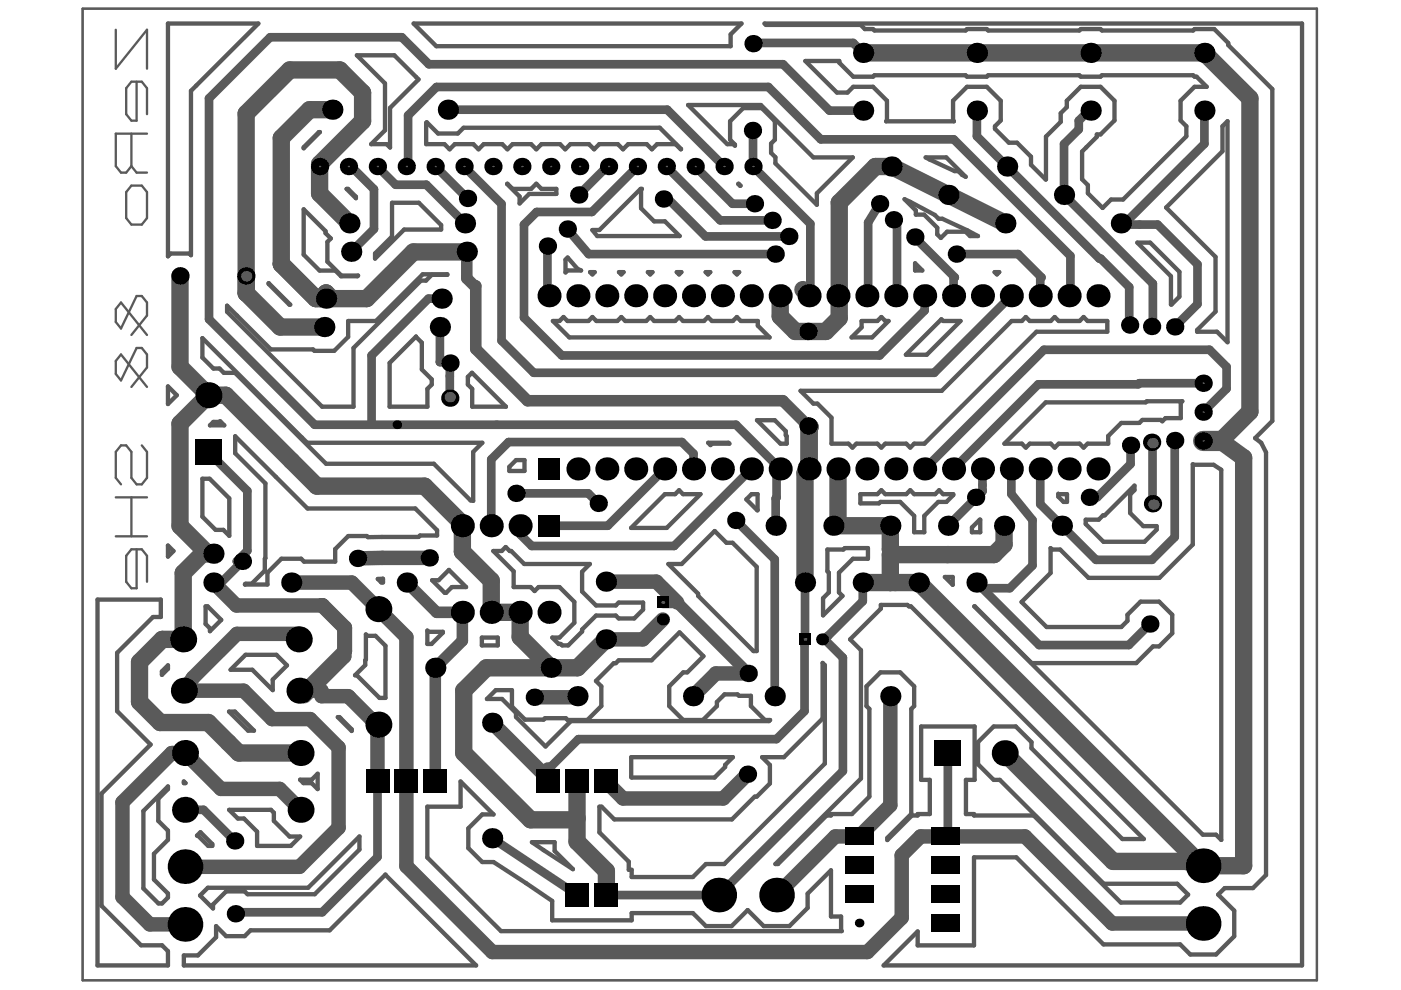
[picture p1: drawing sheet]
<svg xmlns="http://www.w3.org/2000/svg" width="297mm" height="210mm" viewBox="0 0 297 210" stroke-linecap="round" stroke-linejoin="round" font-family="sans-serif">
<path d="M17.5 1.8h261.7v206h-261.7z" fill="none" stroke="#8c8c8c" stroke-width=".49"/>
<g fill="none" stroke="#5a5a5a" stroke-width=".49">
<path d="M27.9 17.3h2.2M24.6 35.2l1.1 1.4h1.1M27.9 35.2l1.1 1.4h2.2M27.9 39.4h2.2l1.1 1.3M27.9 25.6h1.1M31.2 46.2l-1.1 1.4h-2.2M24.6 79.3l1.1 1.4M24.6 68.3l1.1 1.3M25.7 75.2l-1.1 1.3M25.7 64.1l-1.1 1.4M29 73.8h1.1l1.1 1.4M31.2 64.1v2.8"/>
<path d="M26.8 94.4h-1.1l-1.1 1.4M30.1 94.4l1.1 1.4M27.9 116.5h2.2M29 102.7h1.1M27.9 124.7h1.1"/>
</g>
<g fill="none" stroke="#5a5a5a" stroke-width=".92">
<path d="M88.2 16.3l.5 .5M64.4 31.2v.2M67.6 28h.2M82 30.6l.7 .7M90.5 25.9l-.1 .1M94.2 30.6l1.1 1.1M36.2 53.8l-.6 .5M40.1 53.8l.4 .3M69 49v.4l1.1 1.2-.7 .7M72.3 58.6h3.5M73.5 40h.3l1.7 1.7v.3zM79.5 53.7v1.1"/>
<path d="M89.3 59.5h1M47.5 79.1h2.3M48.1 66.1v-1.3l2.1 2.1M88.2 71.4h.1M45.2 89.5l-.7 .7M91.5 80.4v1.1M42.9 101.5h1.5M56.1 118.5v2.5M63.8 118.5l.7 .6M77.8 113.7l.2 .2M89.1 113.5l-.4 .3M92.7 112.4v1.1"/>
<path d="M34.1 127.1v3.7M43.6 132.3l.9 .9v.6M43.6 128.6h.4M77.6 139.8l-.2 .2M77.6 134.5l.3 .3h1.7M93 123h-1.4l2.7 2.7h.3M93.9 134v.1M35.6 141.8l-1.3 1.3v-.8M52.6 154.9h1.3M72 152l2.6 2.6v.4M75.3 143.2h.4M35.6 166.7v.6l-2 2.1"/>
<path d="M35.6 176.1v2M42.5 176.4l2.5 2.6v.3h-.9M48.6 171.7l1.8 1.9M54.5 176.3v3M57.5 171.7l.6 .6v1.7M33.6 191.6h.8M45.2 191.8v.8M45.8 196.4v2.3"/>
</g>
<path d="M68.4 128.3l-.2 .1M73.1 138l-.1 .2v1M39.2 183.8h.1" fill="none" stroke="#5a5a5a" stroke-width="3.1"/>
<path d="M73.9 35.3h.6M92.3 35.3h.1M78.8 89.7l.3 .4M74.1 147.9v.5M50.2 193.4l-.3 .3" fill="none" stroke="#5a5a5a" stroke-width="1.8"/>
<path d="M59.6 56h.1" fill="none" stroke="#5a5a5a" stroke-width="3.7"/>
<g fill="#5a5a5a">
<circle cx="98" cy="129.8" r=".92"/>
<circle cx="98" cy="129.8" r="1.23"/>
</g>
<g fill="none" stroke="#5a5a5a" stroke-width=".92">
<path d="M162.1 5l.3 .3M96.4 30.6h4M102.6 30.6l-1.1 1.1M106.5 30.6l1.1 1.1 1.1-1.1M107.5 39l2.7 2.7M112.6 30.6l1.1 1.1 1.1-1.1M118.7 30.6l1.1 1.1M120.9 30.6h4M127.1 30.6l-1.1 1.1M131 30.6l1.1 1.1 1.1-1.1M137.1 30.6l1.1 1.1 1.1-1.1M143.2 30.6l1.2 1"/>
<path d="M155.5 30.6l.3 .3v-.2M156.5 39l.5 .4M163.5 30.4v2M118 40v1.1M122.4 57l.8 .3M135.8 40h.3l-.2 .2M135.9 44.2l2.8 2.7M100.1 79l-.9 .9v1.6M160.7 69l2.5 2.5M108 99v.9M150.9 94.1l-.3 .3M165.5 94.1h1.3"/>
<path d="M99.8 106.1l.5 .1M144 103.9l-.9 .9h-2.1M151.5 112.6l2.5 2.5M160.6 108.2h.1M112.5 124.5l.8 .8 .9-.8M117.1 135.2h1.5M123.4 133.5v.4M136.4 127.8v1.4M126.4 144.4l1.1 1.1M153.6 147.2l-1.6 1.6v.9M156.4 147.2l.3 .3M162.2 152.7h1.1l-.3 .2"/>
<path d="M102.3 172.7h2.3M133.8 164.8l.1 .1M153.7 162.2v.4l-2.2 2.3M102.3 182.8h2.3M133.3 182.7v1.7h.6"/>
</g>
<path d="M128.7 35.3h.3" fill="none" stroke="#5a5a5a" stroke-width="1.8"/>
<path d="M171.3 90.3l.2 .2" fill="none" stroke="#5a5a5a" stroke-width="3.7"/>
<circle cx="171.5" cy="90.5" r="1.84" fill="#5a5a5a"/>
<path d="M171.3 90.3l.2 .2" fill="none" stroke="#5a5a5a" stroke-width="3.7"/>
<circle cx="171.5" cy="90.5" r="1.84" fill="#5a5a5a"/>
<g fill="none" stroke="#5a5a5a" stroke-width=".92">
<path d="M35.6 5v49.3M41.6 18.1l-1.1 1.2v34.8M81.6 17.7v9.9M87.7 5l4.8 4.8M177.4 19.6h2.3M177.9 12.9v.4M180.9 18.4h4.2l3 3v4.1l-.2 .2M182.5 5.3l.9 .9h1.7l.3 .3M185.4 16l-.3 .3h-4.2M204.7 16l.3 .3h4.2l.3-.3M204.7 6.5l.3-.3h4.2l.3 .3M205 18.4h4.2l3 3v4.1l-1.3 1.3v.5"/>
<path d="M228.8 16l.3 .3h4.2l.3-.3M228.8 6.5l.3-.3h4.2l.3 .3M229.1 18.4h4.2M253 16l.3 .3h.4l2.1 2.1h-2.5M253.3 6.2l-.3 .3M260.4 9.1v.5M269.8 18.9v70.4M276.1 5v199.7M67.6 28l-3.2 3.2M67.8 28l-3.4 3.4M82.7 22.9v8.4M90.4 26v4.6h3.8"/>
<path d="M90.5 25.9l2.4 2.4h4.2l1.2-1.2M96.4 30.6l-1.1 1.1M100.4 30.6l1.1 1.1M102.6 30.6h3.9M107.5 39l1.2 1h3.9l1.1-1 1.1 1M108.7 30.6h3.9M120.9 30.6l-1.1 1.1M124.9 30.6l1.1 1.1M127.1 30.6h3.9M133.2 30.6h3.9M139.3 30.6h3.9M154.2 30.6h1.3"/>
<path d="M154.8 29.6l1 1.1M156.5 39l.5 .4M164.3 29.6l-.8 .8M196.3 33.4l.8 .4M202.1 21.4v4.1l.1 .2M202.4 36.3h.8l.8 .8 .7 .4M221.8 29l-.1 9.1M226.2 21.4v1.3l-1.3 1.3v1.8M232.6 28.5v.5l-3.2 3.1v5.9l1.3 1.2v1.8M236.3 21.4v4.1M250.3 21.4v4.1l1.2 1.3v2.1M259.2 32.1v-5.3l1.1-1.1v46.9"/>
<path d="M69 49l-4.6-4.6v9.6l3.4 3.4h3.3l1.2 1.2M69.4 51.3v4.2M72.4 58.4h3.5l-.1 .2M79.5 53.7l3.6-3.6v-7.1h5.7l4.7 4.7v1h-7.8l-6.2 6.1M90.3 59.5l1.2-1.2h3.3v-.1h-5.2l-9.9 9.9M110.2 41.7v1.4M120.3 57.3h2.9M122.4 57l-2-2.4-.5 .5v2.7M127.1 48.8h-1.5l1 1.2M131.2 57.7h1l-.5 .5zM135.9 40.2v4M137.4 57.7h.9l-.4 .5z"/>
<path d="M138.7 46.9h2.3l3.1 3.1M143.5 57.7h1l-.5 .5zM155.7 57.7h1l-.5 .5zM173.2 41v2.4M191.8 42.2l1.2 .6M194 55.8l1.5 1.5h-1.5zM194.2 44.6v.9h1.7M198.2 45.6l.8 .8h.8M205.1 48.8l2.3 1.2h-1.7l-1-.9h-3.9l-1.3 1.4-.8-.8M210.9 57.7h1l-.5 .5zM235.6 42.3l-1.8 1.8M241.1 51.4h2.8"/>
<path d="M250.1 57.6v5.3l-1.8 1.7M42.9 71.7v4.1l2.3 2.3h1.3l1 1M50.2 66.9l7.2 7.2M57 60v.2M61.4 64.6h.1M73.8 68.1v3.3l-2.9 3h-4.2l-.3-.3M75 73.8v12.4h-6.7M82.6 76.9v9.3h8v-3.7l.9-1M88.2 71.4l1.2 1.3v5.6l2.1 2.1M119.5 67.2l-.9 .9h-1.4M130.9 68.1l.8-.9 .9 .9M137 68.1l.9-.9 .8 .9"/>
<path d="M144 67.2l-.9 .9M155.4 68.1l.8-.9 .9 .9M160.7 68.1v.9M182.7 68.1v1.3l-2.2 2.1h4.4l3.5-3.4h-.7l-.8-.9-.9 .9M199.6 67.7l.4 .4M217.5 67.2l-.9 .9h-2.1M228.9 68.1l.8-.9 .9 .9M234.8 68.1v2.2h-15M253.8 70v.3M35.6 81.9l1.9 1.9-1.9 1.9zM45.2 89.5h1.3l.2-.2 .8 .9h-3M49.9 92.5v3.6l6.4 6.4"/>
<path d="M64 92.8l1.1 1.1M99.2 81.5l.9 1v3.7h7.2M102.3 93.9l-2 1.9v10.4M109.4 97.6l-1.4 1.4M111.2 97.6v2.3h-3.2M150.9 94.1h3.7l-.1-.2h-4.4l.5 .5M160.5 89.1h3.8l2.3 2.3v.9l.2 .2v1.6M172.4 85.6h.9M176.3 88.6v5.5M179.9 94.1l.8 .8 .9-.8h4.4l.9 .8 .8-.8h4.4l.9 .8 .8-.8M235 92.5v1.6h-4.4l-.9 .8-.8-.8h-4.4l-.9 .8-.8-.8h-4.5l-.8 .8-.9-.8M242.9 85.3l.2-.2h7.6l-.4 .3v3.3h-3.2l-.7 .6-.3-.3h-3.9l-.6 .7h-3.9"/>
<path d="M252.9 98.4l.1 .1M257.3 98.5l1.6 1.1v78.5l-1.1-1.1M266.1 92.9l1.3 1 1 2v89.6M35.6 115.7l1.2 1.1-1.2 1.2zM42.9 101.5v8l2.8 2.8h1.7l1.2 1.3v-7.9l-4.2-4.2M56.3 118.4l-.2 .1M59.7 118.5h4.1M71.1 116.4v2.7h-6.6M73.8 113.7h4M81 113.8h7.7M88.1 107.8l4.6 4.6M89.1 113.5h3.6"/>
<path d="M111.1 119.6l-2.7-2.8h-.3l-.9-.8-.8 .8h-1.8l4.3 4.3v3.4h3.6M125.1 119.6l-1.7 1.6v4.2M141.7 119.6h2.8M144 103.9l.8 .9h3.7M154 115.1h1.3M158.2 105.9l1.1-1.1h1.3v3.4M175.4 116.5v4.6l.3 .3v4.2M179.1 116.2h4.9M180.8 118.5h3.2M190.9 106.4h-4.2l-.3 .3M193.8 104.8l-.8-.9-.9 .9h-4.4l-.8-.9-.9 .9h-3.6v1.9M196 109.4v3.5"/>
<path d="M198.3 104.8l.8-.9 .9 .9h2.1v.2l-1.4 1.4h-1.8M206.1 111.8l1.7-1.6v2.7h-1.7zM222.7 116.2v5.3M224.4 104.7l1.8 .1v1.6h-.7l-1.1-1.1zM234.2 109.3h-.3l-1 .9h-2.7v.9M240.5 103v.9l-.9 .9v4l2.8 2.8M245.2 111.6v.7M24.8 138.4v12.4M32.4 130.8h1.7M34.1 127.1h-13.4v77.6h14.9v-3l-1.2-1.3h-4.5M43.6 128.6v3.7M44 128.6l2.9 2.8"/>
<path d="M51.9 123.9h.1M56.1 121l-2.7 2.8h-1.3l-.2 .1M56.7 121.4v2.5h-4.7M77.4 140v1l-2.1 2.2M77.6 134.5v5.3M79.6 134.8l2.1 2.1v11.1h-1.2M80.1 122.8l1.1-.1v.8h-.4zM90.6 133.7l.3 .3h3M93.9 134.1l-2.4 2.4h-.9M95.2 120.8l-2.2 2.2M95.8 124.5l-1.2 1.2M102.2 135.2h3.3v1.6h-3.3z"/>
<path d="M117.1 135.2l1.4 1.3h.4l.3 .3M121.8 127.6v4.4l-3.2 3.2M126.4 130.5h4.2M131.2 131.1h3.3M131.2 140l-.6 .6h-.5M136.4 127.8h-5.2l-.6 .6h-4.2M148 125.9v.4M149.1 139.1l-3.4 3.5h-.8l-3 2.9v4.2M160.4 120.2v17.8h-.7M177.9 121.4v4.2l.7 .8M180.2 135.6l2.3 2.3v27.2M193.1 128.6h-.4l-.3-.3h-5.6v.8"/>
<path d="M200.3 122.3h1.7v1.7zM206.6 128.6h.1M239 131.6v-1.3l2.8-2.7h4l2.7 2.7v4M245.8 137.1h-1.3l-3.6 3.5M31.9 157.9l-10.4 10.4v23.7M35.6 141.8v-.7l-1.3 1.2M48.6 150.9h1.2M48.9 142l3.2-3.2h6.5l2.2 2.3-3 3v2.2l-4.3-4.3zM72 152h-.4l3 3M109.4 152v-.8l-3-3h-3.2l1.9-1.9h3.4v3.5l2.8 2.8h4l.3-.3M120 152.3l.3 .4h4.2M127.5 145.5v4.2"/>
<path d="M144.9 152.7h4.1M153.6 147.2h2.8M159.2 147.5v2.2M174.9 141v20.9M183.7 145.5l3-2.9h4.2l2.9 2.9M183.7 149.7l.6 .6M193.8 149.7l-.6 .6v22.3M195.3 154v11.4h1.8v7.2h-2.5v.3h-1.3M206.6 154v11.4h-1.8v7.2h1.7v.3M207.4 157.3v4.7M210.7 154h4.7M218.7 157.3v1.3"/>
<path d="M33.6 169.4v4.6l2 2.1M35.6 178.1l-3 2.9v5.5l3 2.9v.9l-1.2 1.3M35.6 166.7l-5.2 5.2v16.5l3.2 3.2M39 165.7l.3 .3h-.3zM42.5 176.4l-.7 .8h.2l2.1 2.1M48.6 171.7h8.9M50.4 173.6h1.3M61.4 177.4h2.2l-1.9 1.9M63.6 165.3h2.5l1.2-1.2v3.2l-1.2-1.3h-1.8zM97.7 165.7v5.3h-7.1M99.3 175.6v4.2l3 3M112.8 178.6l2.4 1.6"/>
<path d="M117.6 178.6v1.8M127.5 171h-.4v5.5M133.8 160.5v4.3M161.6 160.5l1.6 1.7v3.9l-2.7 2.8h-.5M176.2 172.6v.3h-.9M188.1 177.6v.5M210.7 165.4h1.3M238 177.9h4.5M44.1 188.2l-1.7 1.7M45.8 196.4l2.1 2.1h4l1.2-1.3M45.8 198.7l-3.8 3.9M52.5 189.6l-.6-.6h-4l-2.7 2.8"/>
<path d="M65.3 188.2l10.9-10.8v2.7l-9.5 9.5M81.7 185.4v.1M104.6 182.8l12.5 8.2v4.1M133.9 184.4v1.5M133.9 193.6v1.5M149.7 196.4h5.4M149.7 183.2h3.9M161.9 196.4h5.5M164.4 183.2h.6M171.2 189.5v3M176.2 184.5v9.8h2.1v3l.2 .1M194.6 197.5v2.9"/>
<path d="M215.5 181.8h-9v18.6M249.6 187.4l2.3 2.3-1.7 1.7h-12.6M265.6 188.3h-5.9l-1.4 1.4 3.4 3.4v5.4M39 202.6v2.1"/>
</g>
<g fill="none" stroke="#5a5a5a" stroke-width="1.8">
<path d="M85.2 7.9l5.7 5.7M92.6 18.4l-6.1 6.1v10.4l-.4 .4M180.9 9.1l2.1 2.1M44.3 20.9v46.8M83.9 39.2h6.5M159.5 27.7l.2 .1M207.1 23.5v5.4M225.6 30.5v10.8M228.7 25.6v1.8M230.9 23.5h.3M255.4 23.5v7M79.3 40.1v8.5"/>
<path d="M140.7 42.2h1M163.7 46.7h.4M171.8 47.5v15.2h-.3M189.4 46.6l.8 .8v15.3M194 50.3v.1M202.4 58.8h-.2v3.9M220.8 58.8h-.2v3.9M226.9 54.3v8.4h-.2M233.1 54.8h.3M239.4 47.6h2.2M253.9 56.1v8.4M78.8 75.4v14.3"/>
<path d="M90.8 63.3h2.8M93.3 76.8h.1M93.3 69.3v7.5M93.3 76.8l2.1 .2v7.2M196 62.7v3.1M239.4 60.9l.1 8M244.4 60.1v9.1h-.2M260.1 77.8v4.6M44.2 95.8l8.2 8.3M104.2 97.4v14.1M144.6 93.7l2.4 2.5v3.2M165.4 99.4l-.8 .8"/>
<path d="M220.6 99.4v7.5M239.7 94.4v4M241.6 81.3l-.3 .2M244.4 94v12.8l.1 .2M249.1 93.4v20.5M52.4 116.8l-2.2 2.2h1.2l-4.5 4.5h-1.6M110.3 113.3l2.4 2.5M164.6 105.5l-.1 .2M208.3 104.2v-.2l-1.4 1.4M231 105.4h1.6M98 129.8v6.1M170.7 123.5l-.1 27.3"/>
<path d="M182.9 123.5v4M207 123.5l1.3 1.2h5.8M80.2 153.6v11.9l-.2 .2v16M201 159.7v17.2l-.5 .4"/>
</g>
<g fill="none" stroke="#5a5a5a" stroke-width=".49">
<path d="M17.5 1.8v206M24.6 6.3v8.3l6.6-8.3v8.3M27.9 17.3l-1.1 1.4v5.5l1.1 1.4M29 17.3v8.3M30.1 17.3l1.1 1.4v5.5M279.2 1.8v206M27.9 39.4l-1.1 1.3v5.5l1.1 1.4M27.9 28.3v6.9l-1.1 1.4M31.2 28.3h-6.6v6.9M31.2 40.7v5.5M24.6 65.5v2.8M24.6 76.5v2.8"/>
<path d="M25.7 64.1l5.5 6.9M31.2 75.2v2.7l-3.3 4.1M31.2 66.9l-3.3 4.1M31.2 64.1l-1.1-1.3h-1.1l-3.3 6.8M24.6 95.8v5.5l1.1 1.4M26.8 94.4l1.1 1.4v5.5l1.1 1.4M31.2 95.8v5.5l-1.1 1.4M24.6 113.7h6.6M24.6 105.4h6.6M27.9 116.5l-1.1 1.3v5.6l1.1 1.3M27.9 105.4v8.3M29 116.5v8.2"/>
<path d="M30.1 116.5l1.1 1.3v5.6"/>
</g>
<g fill="none" stroke="#5a5a5a" stroke-width="3.7">
<path d="M76.9 19.6v6.1M59.6 29.3v26.7M65.6 23.3h4.9M265 20.9v66.4M52.2 58.6v3.5M67.8 41l6.3 6.4M67 63.3h3.3M69.1 62.1v1.2M69.1 62.1l1.2 1.2M69.1 62.1l-1.2 1.2h-.9M168.6 70.3h2.7M44.2 83.8h3.7"/>
<path d="M61.8 97.7l5.4 5.4M171.5 90.5v8.9l-.8 .9M42.9 117.4h2.4M98 111.1v5.9M29.6 140.4v8.4M48.4 157.5l2.2 2.2M98.3 146.4v13.3M122.3 165.7v12.8M254.8 183.5l.3 .1z"/>
</g>
<g fill="none" stroke="#5a5a5a" stroke-width="3.1">
<path d="M81 118.3h10M45.3 123.5l4.8 4.9M61.8 123.5h12.8M63.3 134.4v1.2M73 133.1v5.1l-8.3 8.2M73 139.2l-8.4 8.4M73.1 133.1v4.9M36.4 159.7l-10.4 10.4M63.5 146.4h4.7v1.2h5.6l.3 .3M122.4 147.6l-.2 .2M71.8 175.5l-8.3 8.3M116.2 163.1v2"/>
<path d="M191.2 181.3v13.3"/>
</g>
<path d="M99 53.4v5.6M100.9 60.6l-.2 .2M86.3 123.5l6.3 6.3M98 129.8v6.1M92.3 141.6v24.1" fill="none" stroke="#5a5a5a" stroke-width="2.5"/>
<circle cx="110.3" cy="129.8" r="1.84" fill="#5a5a5a"/>
<path d="M104.2 129.8h6.1" fill="none" stroke="#5a5a5a" stroke-width="3.7"/>
<circle cx="104.2" cy="129.8" r="1.84" fill="#5a5a5a"/>
<g fill="none" stroke="#5a5a5a" stroke-width="3.7">
<path d="M76.9 19.6l-4.8-4.8h-10.7l-9.2 9.3v38M183 11.2h72.4l9.6 9.7M65.6 23.3l-6 6M76.9 25.7l-9.1 9.1v6.2M38.2 58.5v19.3l6 6-6 6v21.7l5.9 5.9M99 53.4h-11.3l-10 9.9h-7.4M213.2 47.4l-24.2-12.1h-3.4l-7.7 7.7v19.7h-.2l.2 .3v4.4l-2.8 2.9h-3.8M52.2 62.2l7.2 7.1h9.4M67 63.3l-7.4-7.3 7.4 7.3M165.4 62.7v4.4l3.2 3.2M170.2 61.4l1.3 1.3M47.9 83.8l13.9 13.9"/>
<path d="M177.7 99.4v11.1l-1 1h12.1v5l1.1 1.1M265 87.3l-6.2 6.2 4.9 3.5v86.6h-8.6M42.9 117.4l-4.1 4.1v14.1h-4.4l-4.8 4.8M67.2 103.1h22.8l8 8M98 117l6.2 6.1v6.7M170.7 100.3v23.2M212.9 111.5v4l-2.2 2.1h-21.9v5.9M110.3 129.8v5.3l6.5 6.5M128.5 135.6l-6.1 6h-19.3l-4.8 4.8M182.9 123.5h11.9l60 60-3.4-.9h-15.4l-23-22.9M29.6 148.8l4.4 4.4h10.2l4.2 4.3M50.6 159.7h13.1"/>
<path d="M98.3 159.7l14.2 14.1h9.5l.3-.3M116.2 165.1v.6M122.3 178.5l6.3 6.2v5.1M122.3 165.7h-.4v.5"/>
</g>
<g fill="none" stroke="#5a5a5a" stroke-width=".92">
<path d="M35.6 5h19.2l-13.2 13.1M87.7 5h69.5l-2.3 2.3v2.5h-62.4M88.2 16.3l-4.6-4.6h-7.9l5.9 6M88.7 16.8l-6 6.1M162.1 5h114M162.4 5.3h20.1M177.9 13.3l3 3M177.9 12.9h-7.2l6.7 6.7M180.9 18.4l-1.2 1.2M185.4 16h19.3M185.4 6.5h19.3M205 18.4l-2.9 3"/>
<path d="M209.5 16h19.3M209.5 6.5h19.3M229.1 18.4l-2.9 3M233.3 18.4l3 3M233.6 16h19.4M233.6 6.5h19.4M253.3 18.4l-3 3M253.3 6.2h4.2l2.9 2.9M260.4 9.6l9.4 9.3M81.6 27.6l-2.9 3h3.3M98.3 27.1h41.6l4.5 4.5M114.8 30.6h3.9"/>
<path d="M154.2 30.6l-8.3-8.3h15.4l11.1 11.1h8.4l-7.6 7.6M154.8 29.6v-3.9l2.8-2.8h3.9l2.8 2.8v3.9M163.5 32.4l.9 .9v1.3l8.8 8.8M187.9 25.7h14.3M196.3 33.4h4.3l4.1 4.1M197.1 33.8l5.3 2.5M210.9 27.3l3 3h1.7l3 2.9v1.7l3.1 3.2M224.9 25.8l-3.1 3.2M236.3 25.5l-3 3h-.7M251.5 28.9l-13.4 13.4h-2.5M259.2 32.1l-12 11.9 10.5 10.5v11.6l-3.9 3.9M36.2 53.8h3.9"/>
<path d="M69.4 55.5l3 2.9M89.3 59.5l-14.3 14.3M114.8 40h3.2M118 41.1h-5.8l-2 2M120.3 57.3l-.4 .5M125.1 57.7h1l-.5 .5zM126.6 50h17.5M135.8 40l-8.7 8.8M149.6 57.7h1l-.5 .5zM191.8 42.2l2.4 2.4M193 42.8l5.2 2.8M195.9 45.5l2.8 2.8v1.4"/>
<path d="M199.8 46.4l5.3 2.4M230.7 41l3.1 3.1M241.1 51.4l7.2 7.2v6M243.9 51.4l6.2 6.2M42.9 71.7l21.1 21.1M48.1 66.1l20.2 20.1M49.8 79.1l19.3 19.2h22.9l7.8 7.8M57 60l4.5 4.6M57 60.2l4.4 4.4M57.4 74.1h9M73.8 68.1h5.9M88.2 71.4l-5.6 5.5"/>
<path d="M100.1 79l7.2 7.2M117.2 68.1l3.5 3.4h42.5M119.5 67.2l.8 .9h4.5l.8-.9 .8 .9h4.5M132.6 68.1h4.4M138.7 68.1h4.4M144 67.2l.8 .9h4.5l.8-.9 .8 .9h4.5M157.1 68.1h3.6M182.7 68.1h3.3M199.6 67.7l-7.5 7.5h4.4l7.2-7.1h-3.7M214.5 68.1l-14.8 14.8h-30l2.7 2.7M217.5 67.2l.8 .9h4.5l.8-.9 .9 .9h4.4M219.8 70.3l-23.8 23.8h-2.2"/>
<path d="M230.6 68.1h4.2M253.8 70.3h4.2l2.3 2.3M49.9 92.5l15.3 15.3h22.9M65.1 93.9h37.2M109.4 97.6h1.8M160.5 89.1l5 5M173.3 85.6l3 3M176.3 94.1h3.6M237.7 89.7l-2.7 2.8M242.9 85.3h-21.2l-8.7 8.8h3.6M252.9 98.4v17.1l-7.1 7h-15l-6-6h-1.8l-.3-.3M253 98.5h4.3"/>
<path d="M269.8 89.3l-3.7 3.6M56.3 102.5v15.9M59.7 118.5l-3 2.9M73.8 113.7l-2.7 2.7M81 113.8l-3 .1M111.1 119.6h14M141 104.8l-7.2 7.1h7.6l7.1-7.1M141.7 119.6l6.3 6.3M151.5 112.6l-7 7M155.3 115.1l5.1 5.1M158.2 105.9l2.4 2.3M179.1 116.2l-.3 .3h-3.4"/>
<path d="M180.8 118.5l-2.9 2.9M182.4 106.7h4M184 116.2v2.3M190.9 106.4l2.9 3v3.5h2.2M193.8 104.8h4.5M198.9 106.4l-2.9 3M230.2 111.1l3.8 3.8h8.7l2.5-2.6M240.5 103l-6.3 6.3M242.4 111.6h2.8M32.4 130.8l-7.6 7.6M46.9 131.4l-2.4 2.4M90.6 133.7v2.8"/>
<path d="M95.2 120.8l3.6 3.7h-3M114.2 124.5h4.4l3.2 3.1M123.4 133.9l-2.9 2.9h-1.3M123.4 125.4l3 3M126.4 130.5l-3 3M130.6 130.5l.6 .6M136.4 129.2l-1.9 1.9M148 126.3l11.7 11.7M149.1 139.1l-5-5-6 5.9h-6.9M175.7 125.6l-1.2 1.2v3.7l4.1-4.1M186.8 129.1l-6.6 6.5M193.1 128.6l49.4 49.3"/>
<path d="M206.6 128.6l48.4 48.4h2.8M206.7 128.6l12 12h22.2M222.7 121.5l-6.1 6.1 5.3 5.3h15.8l1.3-1.3M248.5 134.3l-2.7 2.8M24.8 150.8l7.1 7.1M48.6 150.9l4 4M49.8 150.9l4.1 4M75.7 143.2l4.8 4.8M109.4 152l6.3 6.3 5.4-5.4h41.9M115.6 152.3h4.4M127.5 149.7l-3 3M130.1 140.6l-3.7 3.8"/>
<path d="M141.9 149.7l3 3M152 149.7l-3 3M156.7 147.5h2.5M159.2 149.7l3 3M174.9 141l-.5-.4v11.8l-8.2 8.1h-4.6M183.7 145.5v4.2M184.3 150.3v18.6l-3.7 3.7h-4.4M193.8 145.5v4.2M195.3 154h11.3M210.7 154l-3.3 3.3M215.4 154l3.3 3.3M218.7 158.6l19.3 19.3"/>
<path d="M51.7 173.6l2.8 2.7M54.5 179.3h7.2M58.1 174l3.3 3.4M90.6 171v10.8l15.6 15.6h72.3M97.7 165.7l6.9 7M102.3 172.7l-3 2.9M112.8 178.6h4.8M127.1 176.5l6.2 6.2M133.8 160.5h21.6l-1.7 1.7M133.9 164.9h17.6M160 168.9l-4.8 4.8h-25l-2.7-2.7M174.9 161.9l-21.3 21.3"/>
<path d="M175.3 172.9l-10.3 10.3M182.5 165.1l-18.1 18.1M193.2 172.6l-5.1 5M193.3 172.9l-5.2 5.2M206.5 172.9h12.7l18.4 18.5M207.4 162l3.3 3.4M212 165.4l22 22h15.6M21.5 192l8.4 8.4M42.4 189.9l2.8 2.7M44.1 188.2h21.2M52.5 189.6h14.2M81.7 185.4l-11.8 11.8h-16.8"/>
<path d="M81.7 185.5l19.2 19.2h-61.9M115.2 180.2l6.3 4.1-3.9-3.9M117.1 195.1h16.8M133.9 193.6h13l2.8 2.8M149.7 183.2l-2.8 2.7h-13M155.1 196.4l3.4-3.4 3.4 3.4M171.2 192.5l-3.8 3.9M176.2 184.5l-5 5M194.6 197.5l-7.3 7.2h88.8M215.5 181.8l18.5 18.4h16.2l2.2 2.2h5.4l3.9-3.9M268.4 185.5l-2.8 2.8M39 202.6h3"/>
<path d="M194.6 200.4h11.9"/>
</g>
<g fill="none" stroke="#5a5a5a" stroke-width="1.8">
<path d="M85.2 7.9h-27.9l-13 13M90.9 13.6h75.1l9.9 9.9h7.1M92.6 18.4h70.3l11.1 11.1h28.2l24.7 24.8M180.9 9.1h-21.1l-.1 .2M74.5 35.3l4.8 4.8M80 35.3l3.9 3.9M90.4 39.2l8.2 8.2M92.4 35.3l6.7 6.8M95 23.3h46.5l12 12M98.4 35.3l7.9 7.9v29l6.9 6.8h84.9l16.3-16.3M128.7 35.3l-6 6M135.1 35.3l-9.6 9.6h-11.7l-2.7 2.7v19.7l8 8.1h67.4l9.5-9.6"/>
<path d="M141.3 35.3l11.4 11.4h11M147.4 35.3l7.9 7.9h4.7M159.7 27.8v7.5l12.1 12.2M207.1 28.9l26 25.9M228.7 27.4l-3.1 3.1M230.9 23.5l-2.2 2.1M255.4 30.5l-16 16-1.5 1.1M79.3 48.6l-4.8 4.8M116.1 52.2v9.9l.6 .6h-.3M120.3 48.6l4.5 5.3h39.6M141.7 42.2l7.9 7.9h17.6M186.5 43.2l-2.4 4v15.5h-.3"/>
<path d="M194 50.4l8.4 8.4M202.8 53.9h13.1l4.9 4.9M225.6 41.3l18.8 18.8M233.4 54.8l6 6.1M237.7 47.4l.2 .2M237.9 47.6h1.5M241.6 47.6h3.8l8.5 8.5M44.3 67.7l22.4 22.4h89.3l9.4 9.3M90.8 63.3l-12 12.1M189.9 62.7h.3M253.9 64.5l-4.8 4.8M260.1 77.8l-3.7-3.6h-35.1l-25.3 25.2"/>
<path d="M140.9 99.4l-12 12.1h-12.5M144.6 93.7h-36.8l-3.6 3.7M159.3 99.4l-16.4 16.4h-30.2M208.3 99.4v4.6M214.4 99.4v5.3l4.5 5.6v9.6l-4.8 4.8M239.7 98.4l-7.1 7M241.3 81.5h-21.2l-17.9 17.9M241.6 81.3h13.5M260.1 82.4l-5 5M52.4 104.1v12.7M109.4 104.6h15.3l2.1 2.1M110.3 111.5v1.8"/>
<path d="M156 110.3l8.3 8.3v29M164.5 105.7v5.8M164.6 100.2v5.3M208.3 104.2l-7.3 7.3M220.6 106.9l11.8 11.8h11.8l4.9-4.8M92.6 129.8h5.4M182.9 127.5l-7.3 7.3-1.3 .8h.5l3.9 3.8v24.1l-26.3 26.3h-23.8M208.3 124.7l12 12.1h19l4.5-4.5M74.1 148.4l5.9 5.9M170.6 150.8l-6 5.9h-42l-6.4 6.4M39.2 171.7h4l6.6 6.6M104.3 177.7l18.1 12.1"/>
<path d="M80 181.7l-11.7 11.7h-18.1"/>
</g>
<g fill="none" stroke="#5a5a5a" stroke-width="3.1">
<path d="M81 118.3l-5.2 .1M50.1 128.4h18.1M63.3 134.4h-13.1l-9.3 9.3-1.9 2.7h12.7l6 6.1h8.1l6 6v17M68.3 128.3l4.7 4.8M68.4 128.3l4.7 4.8M74.6 123.5l11.6 11.6v48.6l18.2 18.2h79.5l7.3-7.3M128.5 123.3h10.7l4.4 4.4M140.5 131.3l-4.2 4.3h-7.8M36.4 159.7h2.8l7.6 7.6h12.5l4.4 4.4M74.1 147.9l5.9 5.9v11.9M104.3 153.2l11.9 11.9M113.3 147.8h8.9"/>
<path d="M158.6 142.8h-6.8l-4.9 4.8M188.8 147.6v23.1l-6.6 6.6h-5.1l-12.5 12.5M26 170.1v20.1l5.8 5.8h7.4M122.3 165.7l-.4 .5M158.5 164.2l-5.2 5.1h-21.2l-3.6-3.6M39.3 183.8h24.2M191.2 181.3l4-4h22.1l18.5 18.5h19.3"/>
</g>
<path d="M99 59l1.7 1.8M100.9 60.6v13.4l11 11h54.1l5.3 5.3M92.6 129.8h5.4M98 135.9l-5.7 5.7M140.5 127.7h3.1l15 15.1" fill="none" stroke="#5a5a5a" stroke-width="2.5"/>
<path d="M17.5 1.8h261.7M25.7 75.2l5.5 6.8M29 73.8l-3.3 6.9M17.5 207.8h261.7" fill="none" stroke="#5a5a5a" stroke-width=".49"/>
<path d="M255.1 93.5h3.7" fill="none" stroke="#5a5a5a" stroke-width="4.3"/>
<g fill="#000">
<circle cx="159.7" cy="9.3" r="1.84"/>
<circle cx="183" cy="11.2" r="2.14"/>
<circle cx="207.1" cy="11.2" r="2.14"/>
<circle cx="231.2" cy="11.2" r="2.14"/>
<circle cx="255.4" cy="11.2" r="2.14"/>
<circle cx="67.8" cy="35.3" r="1.84"/>
<circle cx="70.5" cy="23.3" r="2.14"/>
<circle cx="73.9" cy="35.3" r="1.84"/>
<circle cx="80" cy="35.3" r="1.84"/>
<circle cx="86.1" cy="35.3" r="1.84"/>
<circle cx="92.3" cy="35.3" r="1.84"/>
<circle cx="95" cy="23.3" r="2.14"/>
<circle cx="98.4" cy="35.3" r="1.84"/>
<circle cx="104.5" cy="35.3" r="1.84"/>
<circle cx="110.6" cy="35.3" r="1.84"/>
<circle cx="116.8" cy="35.3" r="1.84"/>
<circle cx="122.9" cy="35.3" r="1.84"/>
<circle cx="129" cy="35.3" r="1.84"/>
<circle cx="135.1" cy="35.3" r="1.84"/>
<circle cx="141.3" cy="35.3" r="1.84"/>
<circle cx="147.4" cy="35.3" r="1.84"/>
<circle cx="153.5" cy="35.3" r="1.84"/>
<circle cx="159.5" cy="27.7" r="1.84"/>
<circle cx="159.7" cy="35.3" r="1.84"/>
<circle cx="183" cy="23.5" r="2.14"/>
<circle cx="189" cy="35.3" r="2.14"/>
<circle cx="207.1" cy="23.5" r="2.14"/>
<circle cx="213.5" cy="35.3" r="2.14"/>
<circle cx="231.2" cy="23.5" r="2.14"/>
<circle cx="255.4" cy="23.5" r="2.14"/>
<circle cx="38.2" cy="58.5" r="1.84"/>
<circle cx="52.1" cy="58.5" r="1.84"/>
<circle cx="74.1" cy="47.4" r="2.14"/>
<circle cx="74.5" cy="53.4" r="2.14"/>
<circle cx="98.6" cy="47.4" r="2.14"/>
<circle cx="99" cy="53.4" r="2.14"/>
<circle cx="99.1" cy="42.1" r="1.84"/>
<circle cx="116.1" cy="52.2" r="1.84"/>
<circle cx="120.3" cy="48.6" r="1.84"/>
<circle cx="122.7" cy="41.3" r="1.84"/>
<circle cx="140.7" cy="42.2" r="1.84"/>
<circle cx="160" cy="43.2" r="1.84"/>
<circle cx="163.7" cy="46.7" r="1.84"/>
<circle cx="164.1" cy="46.7" r=".92"/>
<circle cx="164.4" cy="53.9" r="1.84"/>
<circle cx="167.2" cy="50.1" r="1.84"/>
<circle cx="186.5" cy="43.2" r="1.84"/>
<circle cx="189.4" cy="46.6" r="1.84"/>
<circle cx="194" cy="50.3" r="1.84"/>
<circle cx="201.1" cy="41.3" r="2.14"/>
<circle cx="202.8" cy="53.9" r="1.84"/>
<circle cx="213.2" cy="47.4" r="2.14"/>
<circle cx="225.6" cy="41.3" r="2.14"/>
<circle cx="237.7" cy="47.4" r="2.14"/>
<circle cx="68.8" cy="69.3" r="2.14"/>
<circle cx="69.1" cy="63.3" r="2.14"/>
<circle cx="93.3" cy="69.3" r="2.14"/>
<circle cx="93.6" cy="63.3" r="2.14"/>
<circle cx="95.4" cy="77" r="1.84"/>
<circle cx="116.4" cy="62.7" r="2.45"/>
<circle cx="122.5" cy="62.7" r="2.45"/>
<circle cx="128.7" cy="62.7" r="2.45"/>
<circle cx="134.8" cy="62.7" r="2.45"/>
<circle cx="140.9" cy="62.7" r="2.45"/>
<circle cx="147" cy="62.7" r="2.45"/>
<circle cx="153.2" cy="62.7" r="2.45"/>
<circle cx="159.3" cy="62.7" r="2.45"/>
<circle cx="165.4" cy="62.7" r="2.45"/>
<circle cx="171.3" cy="70.3" r="1.84"/>
<circle cx="171.5" cy="62.7" r="2.45"/>
<circle cx="177.7" cy="62.7" r="2.45"/>
<circle cx="183.8" cy="62.7" r="2.45"/>
<circle cx="189.9" cy="62.7" r="2.45"/>
<circle cx="196" cy="62.7" r="2.45"/>
<circle cx="202.2" cy="62.7" r="2.45"/>
<circle cx="208.3" cy="62.7" r="2.45"/>
<circle cx="214.4" cy="62.7" r="2.45"/>
<circle cx="220.6" cy="62.7" r="2.45"/>
<circle cx="226.7" cy="62.7" r="2.45"/>
<circle cx="232.8" cy="62.7" r="2.45"/>
<circle cx="239.5" cy="68.9" r="1.84"/>
<circle cx="244.2" cy="69.2" r="1.84"/>
<circle cx="249.1" cy="69.3" r="1.84"/>
<circle cx="44.2" cy="83.8" r="2.76"/>
<circle cx="84.2" cy="90.1" r=".92"/>
<circle cx="95.4" cy="84.4" r="1.84"/>
<circle cx="122.5" cy="99.4" r="2.45"/>
<circle cx="128.7" cy="99.4" r="2.45"/>
<circle cx="134.8" cy="99.4" r="2.45"/>
<circle cx="140.9" cy="99.4" r="2.45"/>
<circle cx="147" cy="99.4" r="2.45"/>
<circle cx="153.2" cy="99.4" r="2.45"/>
<circle cx="159.3" cy="99.4" r="2.45"/>
<circle cx="165.4" cy="99.4" r="2.45"/>
<circle cx="171.3" cy="90.3" r="1.84"/>
<circle cx="171.5" cy="99.4" r="2.45"/>
<circle cx="177.7" cy="99.4" r="2.45"/>
<circle cx="183.8" cy="99.4" r="2.45"/>
<circle cx="189.9" cy="99.4" r="2.45"/>
<circle cx="196" cy="99.4" r="2.45"/>
<circle cx="202.2" cy="99.4" r="2.45"/>
<circle cx="208.3" cy="99.4" r="2.45"/>
<circle cx="214.4" cy="99.4" r="2.45"/>
<circle cx="220.6" cy="99.4" r="2.45"/>
<circle cx="226.7" cy="99.4" r="2.45"/>
<circle cx="232.8" cy="99.4" r="2.45"/>
<circle cx="239.7" cy="94.4" r="1.84"/>
<circle cx="244.2" cy="93.8" r="1.84"/>
<circle cx="249.1" cy="93.4" r="1.84"/>
<circle cx="255.1" cy="87.4" r="1.84"/>
<circle cx="255.1" cy="93.5" r="1.84"/>
<circle cx="255.1" cy="81.3" r="1.84"/>
<circle cx="45.3" cy="117.4" r="2.14"/>
<circle cx="51.4" cy="119" r="1.84"/>
<circle cx="75.8" cy="118.4" r="1.84"/>
<circle cx="91" cy="118.3" r="1.84"/>
<circle cx="98" cy="111.5" r="2.45"/>
<circle cx="104.2" cy="111.5" r="2.45"/>
<circle cx="109.4" cy="104.6" r="1.84"/>
<circle cx="110.3" cy="111.5" r="2.45"/>
<circle cx="126.8" cy="106.7" r="1.84"/>
<circle cx="156" cy="110.3" r="1.84"/>
<circle cx="164.5" cy="111.5" r="2.14"/>
<circle cx="176.7" cy="111.5" r="2.14"/>
<circle cx="188.8" cy="111.5" r="2.14"/>
<circle cx="201" cy="111.5" r="2.14"/>
<circle cx="206.9" cy="105.4" r="1.84"/>
<circle cx="212.9" cy="111.5" r="2.14"/>
<circle cx="225.1" cy="111.5" r="2.14"/>
<circle cx="231" cy="105.4" r="1.84"/>
<circle cx="244.4" cy="106.8" r="1.84"/>
<circle cx="38.8" cy="135.6" r="2.76"/>
<circle cx="45.3" cy="123.5" r="2.14"/>
<circle cx="61.8" cy="123.5" r="2.14"/>
<circle cx="63.3" cy="135.6" r="2.76"/>
<circle cx="80.2" cy="129.2" r="2.76"/>
<circle cx="86.3" cy="123.5" r="2.14"/>
<circle cx="98" cy="129.8" r="2.45"/>
<circle cx="104.2" cy="129.8" r="2.45"/>
<circle cx="110.3" cy="129.8" r="2.45"/>
<circle cx="116.4" cy="129.8" r="2.45"/>
<circle cx="128.5" cy="135.6" r="2.14"/>
<circle cx="128.5" cy="123.3" r="2.14"/>
<circle cx="140.5" cy="131.3" r="1.27"/>
<circle cx="170.7" cy="123.5" r="2.14"/>
<circle cx="174.3" cy="135.6" r="1.27"/>
<circle cx="182.9" cy="123.5" r="2.14"/>
<circle cx="194.8" cy="123.5" r="2.14"/>
<circle cx="207" cy="123.5" r="2.14"/>
<circle cx="243.8" cy="132.3" r="1.84"/>
<circle cx="39" cy="146.4" r="2.76"/>
<circle cx="39.2" cy="159.7" r="2.76"/>
<circle cx="63.5" cy="146.4" r="2.76"/>
<circle cx="63.7" cy="159.7" r="2.76"/>
<circle cx="80.2" cy="153.6" r="2.76"/>
<circle cx="92.3" cy="141.6" r="2.14"/>
<circle cx="104.3" cy="153.2" r="2.14"/>
<circle cx="113.3" cy="147.8" r="1.84"/>
<circle cx="116.8" cy="141.6" r="2.14"/>
<circle cx="122.4" cy="147.6" r="2.14"/>
<circle cx="146.9" cy="147.6" r="2.14"/>
<circle cx="158.6" cy="142.8" r="1.84"/>
<circle cx="164.3" cy="147.6" r="2.14"/>
<circle cx="188.8" cy="147.6" r="2.14"/>
<circle cx="213" cy="159.7" r="2.76"/>
<circle cx="39.2" cy="171.7" r="2.76"/>
<circle cx="49.8" cy="178.3" r="1.84"/>
<circle cx="63.7" cy="171.7" r="2.76"/>
<circle cx="104.3" cy="177.7" r="2.14"/>
<circle cx="158.5" cy="164.2" r="1.84"/>
<circle cx="39.2" cy="183.8" r="3.7"/>
<circle cx="39.2" cy="196" r="3.7"/>
<circle cx="49.9" cy="193.7" r="1.84"/>
<circle cx="152.4" cy="189.8" r="3.7"/>
<circle cx="164.6" cy="189.8" r="3.7"/>
<circle cx="182.2" cy="195.7" r=".92"/>
<circle cx="255.1" cy="183.6" r="3.7"/>
<circle cx="255.1" cy="195.8" r="3.7"/>
</g>
<g fill="#000">
<path d="M41.4 93.1h5.6v5.5h-5.6z" fill-rule="evenodd"/>
<path d="M114.1 97.1h4.6v4.6h-4.6z" fill-rule="evenodd"/>
<path d="M114.1 109.2h4.6v4.6h-4.6z" fill-rule="evenodd"/>
<path d="M139.3 126.5h2.5v2.5h-2.5z" fill-rule="evenodd"/>
<path d="M169.4 134.3h2.5v2.5h-2.5z" fill-rule="evenodd"/>
<path d="M198.2 156.9h5.5v5.5h-5.5z" fill-rule="evenodd"/>
<path d="M77.6 163.2h4.9v4.9h-4.9z" fill-rule="evenodd"/>
<path d="M83.7 163.2h4.9v4.9h-4.9z" fill-rule="evenodd"/>
<path d="M89.8 163.2h4.9v4.9h-4.9z" fill-rule="evenodd"/>
<path d="M113.8 163.2h4.9v4.9h-4.9z" fill-rule="evenodd"/>
<path d="M119.9 163.2h4.9v4.9h-4.9z" fill-rule="evenodd"/>
<path d="M126 163.2h4.9v4.9h-4.9z" fill-rule="evenodd"/>
<path d="M179.1 175.5h6.1v3.7h-6.1z" fill-rule="evenodd"/>
<path d="M197.5 175.5h6.1v3.7h-6.1z" fill-rule="evenodd"/>
<path d="M120 187.3h4.9v4.9h-4.9z" fill-rule="evenodd"/>
<path d="M126.1 187.3h4.9v4.9h-4.9z" fill-rule="evenodd"/>
<path d="M179.1 187.7h6.1v3.7h-6.1z" fill-rule="evenodd"/>
<path d="M179.1 181.6h6.1v3.7h-6.1z" fill-rule="evenodd"/>
<path d="M197.5 193.9h6.1v3.6h-6.1z" fill-rule="evenodd"/>
<path d="M197.5 181.6h6.1v3.7h-6.1z" fill-rule="evenodd"/>
<path d="M197.5 187.7h6.1v3.7h-6.1z" fill-rule="evenodd"/>
</g>
<g fill="#5a5a5a">
<circle cx="67.8" cy="35.3" r=".15"/>
<circle cx="73.9" cy="35.3" r=".15"/>
<circle cx="80" cy="35.3" r=".15"/>
<circle cx="92.3" cy="35.3" r=".15"/>
<circle cx="98.4" cy="35.3" r=".15"/>
<circle cx="104.5" cy="35.3" r=".15"/>
<circle cx="116.8" cy="35.3" r=".15"/>
<circle cx="122.9" cy="35.3" r=".15"/>
<circle cx="129" cy="35.3" r=".15"/>
<circle cx="141.3" cy="35.3" r=".15"/>
<circle cx="147.4" cy="35.3" r=".15"/>
<circle cx="153.5" cy="35.3" r=".15"/>
<circle cx="170.7" cy="135.6" r=".31"/>
<circle cx="244.4" cy="94" r="1.11"/>
<circle cx="255.1" cy="93.5" r=".15"/>
<circle cx="255.1" cy="81.3" r=".15"/>
<circle cx="244.5" cy="107" r="1.11"/>
<circle cx="255.1" cy="87.4" r=".15"/>
<circle cx="95.4" cy="84.2" r="1.11"/>
<circle cx="86.1" cy="35.3" r=".15"/>
<circle cx="110.6" cy="35.3" r=".15"/>
<circle cx="135.1" cy="35.3" r=".15"/>
<circle cx="140.5" cy="127.7" r=".31"/>
<circle cx="159.7" cy="35.3" r=".15"/>
<circle cx="52.2" cy="58.6" r="1.11"/>
</g>
</svg>
